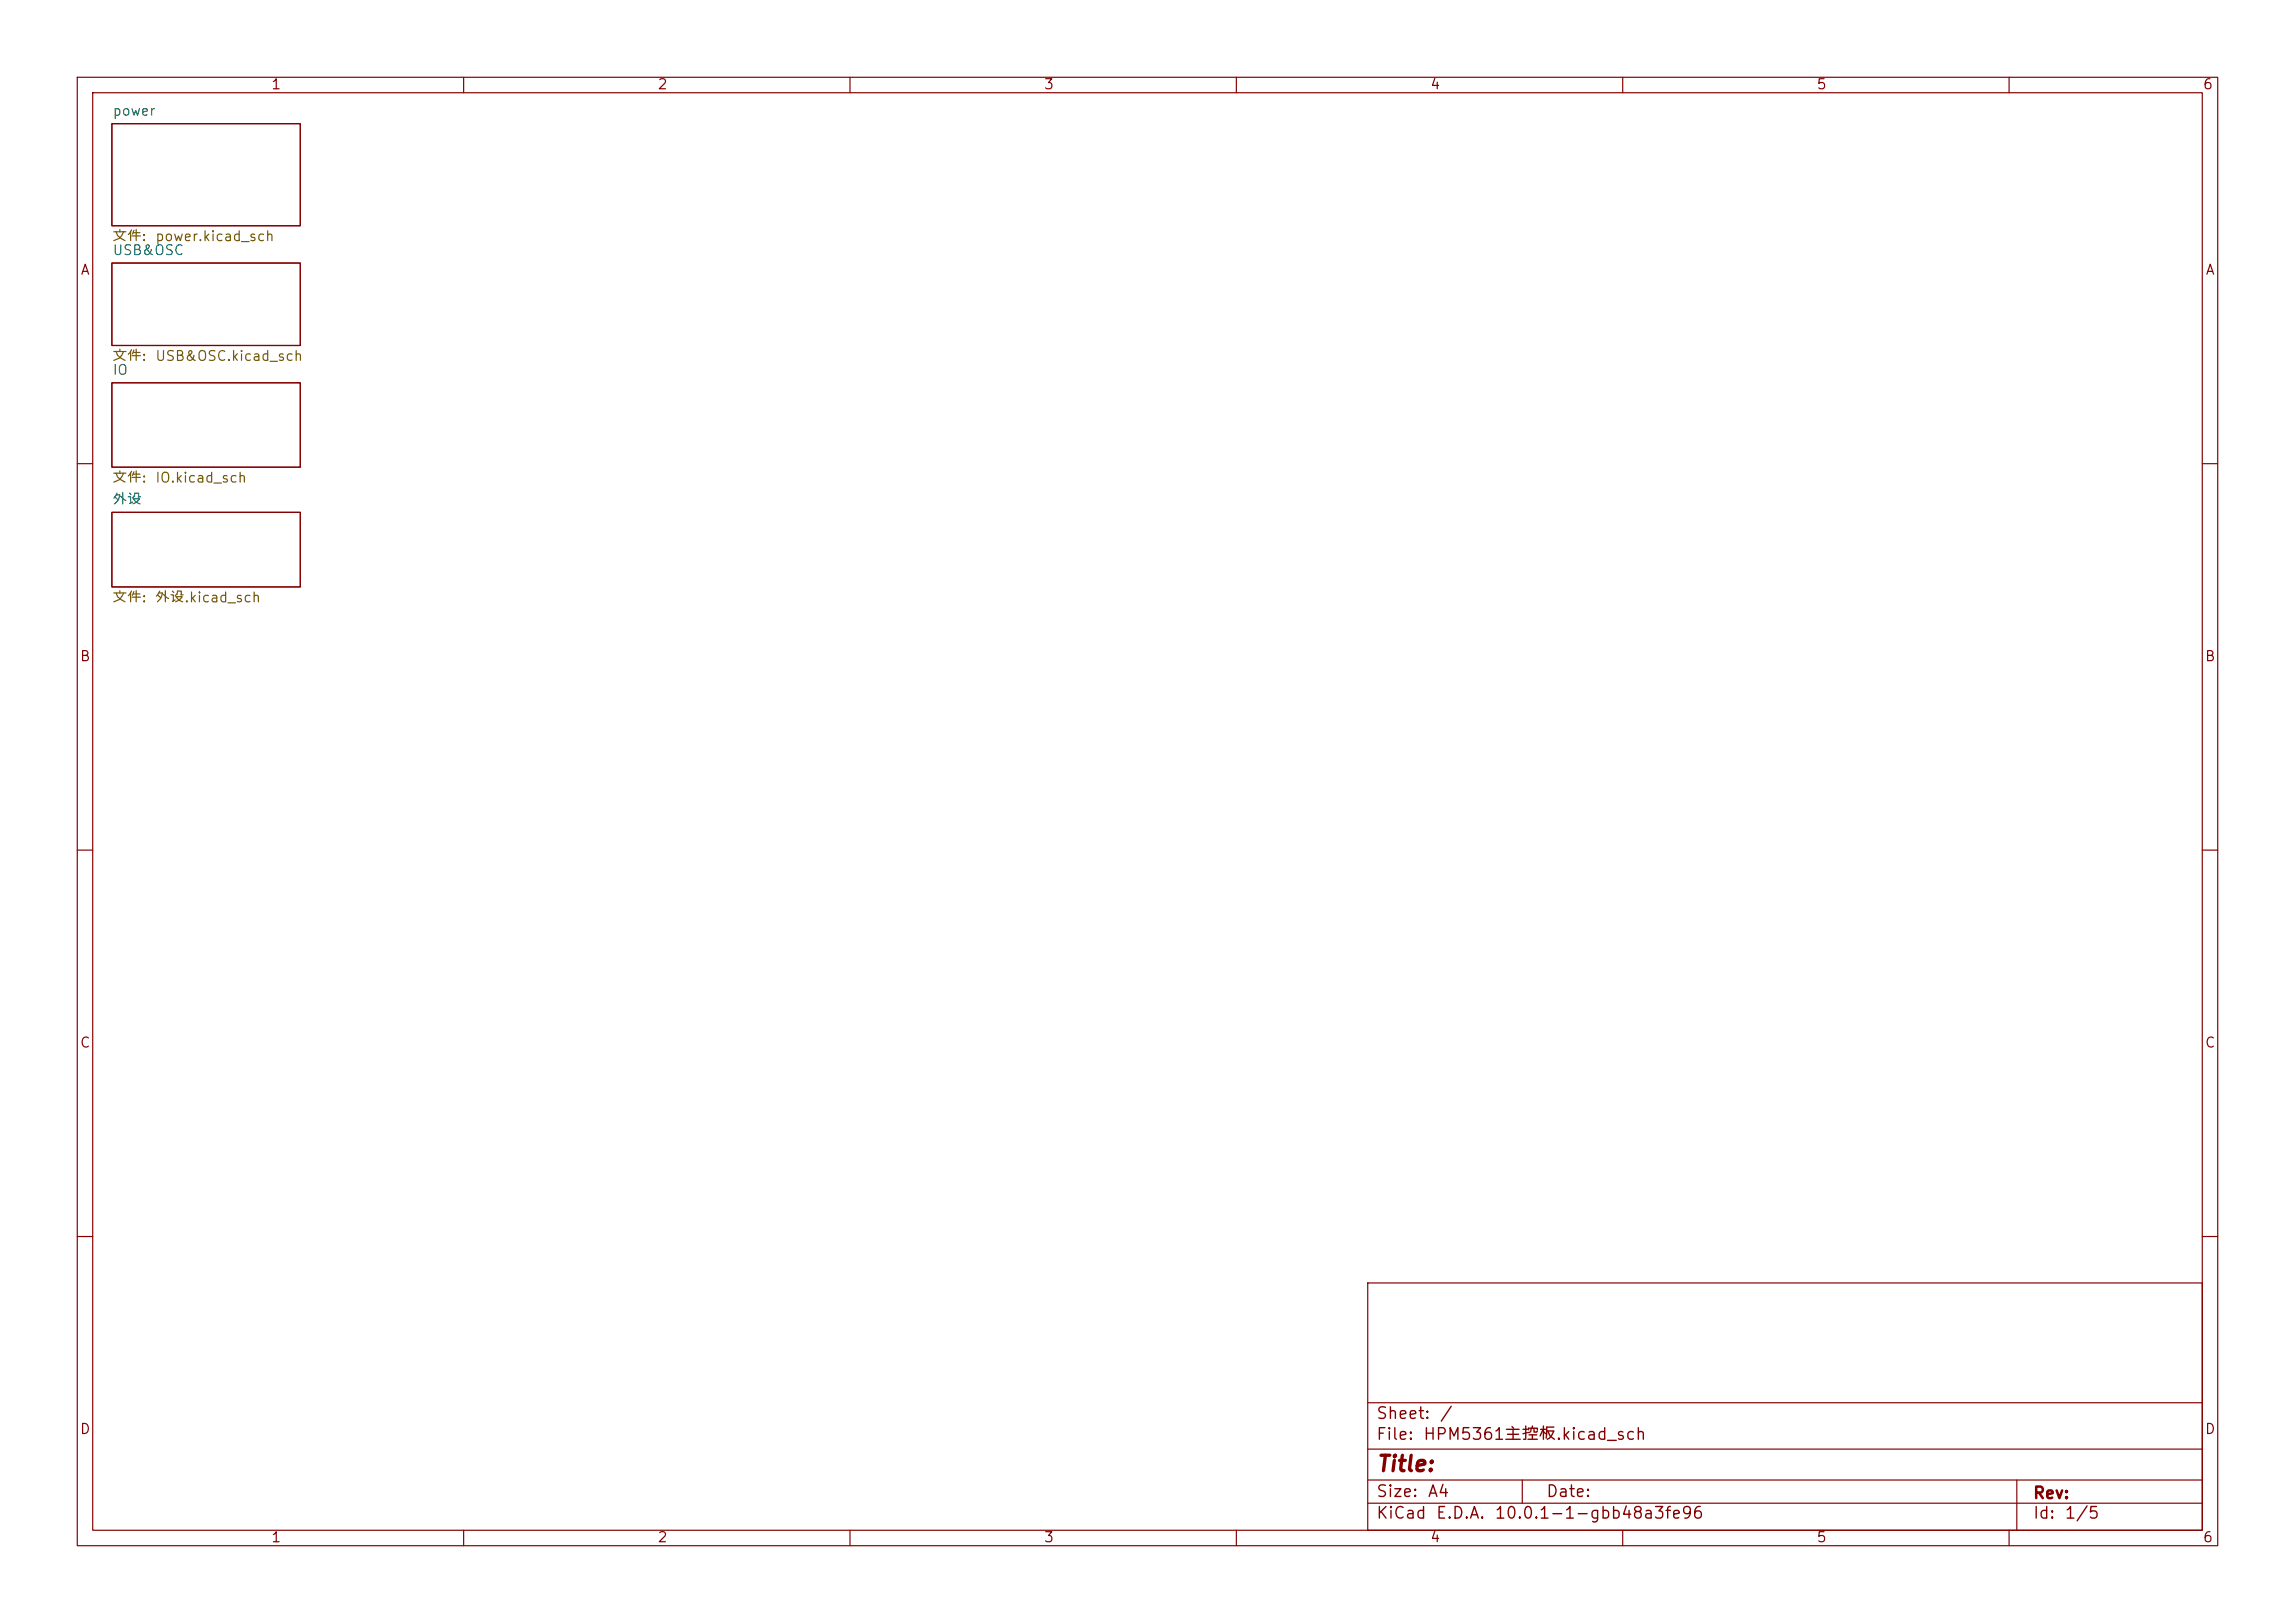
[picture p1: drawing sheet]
<svg xmlns="http://www.w3.org/2000/svg" width="297mm" height="210mm" viewBox="0 0 297 210" stroke-linecap="round" stroke-linejoin="round" font-family="sans-serif">
<defs><g id="words">
<text font-size="2" fill="#840000" x="178" y="190.9">Title:</text>
<g font-size="1.5" fill="#840000">
<text x="178" y="184">Sheet:</text>
<text x="186.2" y="184">/</text>
<text x="178" y="186.7">File:</text>
<text x="184.1" y="186.7">HPM5361主控板.kicad_sch</text>
<text x="178" y="196.9">KiCad</text>
<text x="178" y="194.1">Size:</text>
<text x="184.7" y="194.1">A4</text>
<text x="185.7" y="196.9">E.D.A.</text>
<text x="193.3" y="196.9">10.0.1-1-gbb48a3fe96</text>
<text x="200" y="194.1">Date:</text>
<text x="263" y="194.3">Rev:</text>
<text x="263" y="196.9">Id:</text>
<text x="267.1" y="196.9">1/5</text>
</g>
<g font-size="1.3" fill="#840000">
<text x="35" y="11.9">1</text>
<text x="85" y="11.9">2</text>
<text x="135" y="11.9">3</text>
<text x="185" y="11.9">4</text>
<text x="235" y="11.9">5</text>
<text x="285" y="11.9">6</text>
<text x="10.3" y="35.9">A</text>
<text x="285.3" y="35.9">A</text>
<text x="10.3" y="85.9">B</text>
<text x="285.3" y="85.9">B</text>
<text x="10.3" y="135.9">C</text>
<text x="285.3" y="135.9">C</text>
<text x="10.3" y="185.9">D</text>
<text x="285.3" y="185.9">D</text>
<text x="35" y="199.9">1</text>
<text x="85" y="199.9">2</text>
<text x="135" y="199.9">3</text>
<text x="185" y="199.9">4</text>
<text x="235" y="199.9">5</text>
<text x="285" y="199.9">6</text>
</g>
<g font-size="1.3" fill="#006464">
<text x="14.5" y="15.3">power</text>
<text x="14.5" y="33.3">USB&amp;OSC</text>
<text x="14.5" y="48.8">IO</text>
<text x="14.5" y="65.6">外设</text>
</g>
<g font-size="1.3" fill="#725600">
<text x="14.5" y="31.5">文件:</text>
<text x="20" y="31.5">power.kicad_sch</text>
<text x="14.5" y="47">文件:</text>
<text x="20" y="47">USB&amp;OSC.kicad_sch</text>
<text x="14.5" y="62.8">文件:</text>
<text x="20" y="62.8">IO.kicad_sch</text>
<text x="14.5" y="78.3">文件:</text>
<text x="20" y="78.3">外设.kicad_sch</text>
</g>
</g></defs>
<g fill="none" stroke="#840000" stroke-width=".15">
<path d="M10 10h277v190h-277zM12 12h273v186h-273zM14.5 16h24.4v13.2h-24.4zM60 10v2M110 10v2M160 10v2M210 10v2M260 10v2M14.5 34h24.4v10.7h-24.4zM14.5 49.5h24.4v11h-24.4zM10 60h2M14.5 66.3h24.4v9.6h-24.4z"/>
<path d="M285 60h2M10 110h2M285 110h2M10 160h2M177 166h108v32h-108zM285 160h2M60 198v2M110 198v2M160 198v2M177 194.5h108M177 191.5h108M177 187.5h108"/>
<path d="M177 181.5h108M197 191.5v3M210 198v2M260 198v2M261 191.5v6.5"/>
</g>
<use href="#words"/>
</svg>
